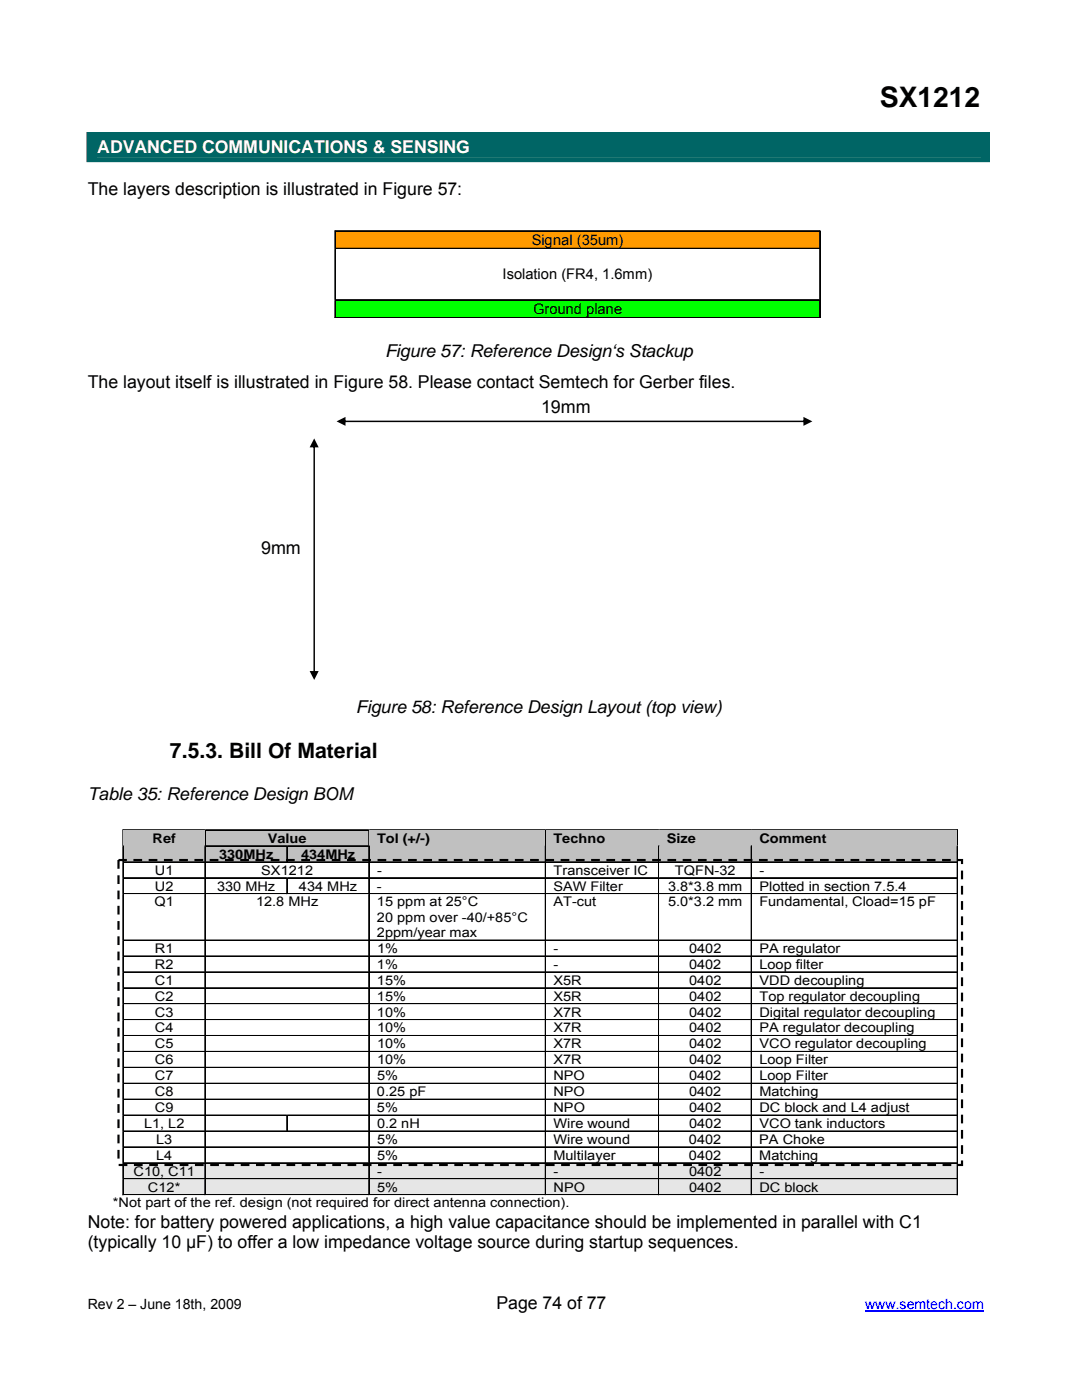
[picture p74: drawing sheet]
<svg xmlns="http://www.w3.org/2000/svg" width="216mm" height="279mm" viewBox="0 0 216 279" stroke-linecap="round" stroke-linejoin="round" font-family="sans-serif">
<defs><g id="words">
<text font-size="5.7" x="175.6" y="21.4">SX1212</text>
<text font-size="4.2" x="33.9" y="151.3">7.5.3. Bill Of Material</text>
<g font-size="3.6">
<text x="107.9" y="82.5">19mm</text>
<text x="52.1" y="110.5">9mm</text>
</g>
<text font-size="3.5" fill="#fff" x="19.4" y="30.6">ADVANCED COMMUNICATIONS &amp; SENSING</text>
<g font-size="3.5">
<text x="17.5" y="38.9">The layers description is illustrated in Figure 57:</text>
<text x="76.8" y="71.2">Figure 57: Reference Design‘s Stackup</text>
<text x="17.5" y="77.4">The layout itself is illustrated in Figure 58. Please contact Semtech for Gerber files.</text>
<text x="71" y="142.3">Figure 58: Reference Design Layout (top view)</text>
<text x="17.5" y="159.7">Table 35: Reference Design BOM</text>
<text x="17.5" y="245">Note: for battery powered applications, a high value capacitance should be implemented in parallel with C1</text>
<text x="17.5" y="249.1">(typically 10 µF) to offer a low impedance voltage source during startup sequences.</text>
<text x="99" y="261.3">Page 74 of 77</text>
</g>
<g font-size="2.9">
<text x="106.1" y="48.9">Signal (35um)</text>
<text x="100.3" y="55.8">Isolation (FR4, 1.6mm)</text>
<text x="106.4" y="62.7">Ground plane</text>
</g>
<text font-size="2.8" x="17.5" y="261.3">Rev 2 – June 18th, 2009</text>
<text font-size="2.8" fill="#00f" x="172.6" y="261.3">www.semtech.com</text>
<g font-size="2.7">
<text x="30.4" y="168.2">Ref</text>
<text x="43.7" y="171.4">330MHz</text>
<text x="53.4" y="168.2">Value</text>
<text x="60.1" y="171.4">434MHz</text>
<text x="75.2" y="168.2">Tol (+/-)</text>
<text x="110.4" y="168.2">Techno</text>
<text x="133.1" y="168.2">Size</text>
<text x="151.5" y="168.2">Comment</text>
<text x="30.9" y="174.6">U1</text>
<text x="30.9" y="177.7">U2</text>
<text x="43.3" y="177.7">330 MHz</text>
<text x="52.1" y="174.6">SX1212</text>
<text x="59.7" y="177.7">434 MHz</text>
<text x="75.2" y="177.7">-</text>
<text x="75.3" y="174.6">-</text>
<text x="110.4" y="177.7">SAW Filter</text>
<text x="110.5" y="174.6">Transceiver IC</text>
<text x="133.3" y="177.7">3.8*3.8 mm</text>
<text x="134.7" y="174.6">TQFN-32</text>
<text x="151.5" y="177.7">Plotted in section 7.5.4</text>
<text x="151.5" y="174.6">-</text>
<text x="30.8" y="180.9">Q1</text>
<text x="51.1" y="180.9">12.8 MHz</text>
<text x="75.2" y="180.9">15 ppm at 25°C</text>
<text x="75.2" y="184">20 ppm over -40/+85°C</text>
<text x="110.4" y="180.9">AT-cut</text>
<text x="133.3" y="180.9">5.0*3.2 mm</text>
<text x="151.5" y="180.9">Fundamental, Cload=15 pF</text>
<text x="30.9" y="190.2">R1</text>
<text x="75.2" y="187">2ppm/year max</text>
<text x="75.2" y="190.2">1%</text>
<text x="110.4" y="190.2">-</text>
<text x="137.5" y="190.2">0402</text>
<text x="151.5" y="190.2">PA regulator</text>
<text x="30.9" y="193.4">R2</text>
<text x="30.9" y="196.5">C1</text>
<text x="75.2" y="196.5">15%</text>
<text x="75.2" y="193.4">1%</text>
<text x="110.4" y="193.4">-</text>
<text x="110.5" y="196.5">X5R</text>
<text x="137.5" y="193.4">0402</text>
<text x="137.5" y="196.5">0402</text>
<text x="151.5" y="193.4">Loop filter</text>
<text x="151.5" y="196.5">VDD decoupling</text>
<text x="30.9" y="199.7">C2</text>
<text x="30.9" y="202.9">C3</text>
<text x="75.2" y="199.7">15%</text>
<text x="75.2" y="202.9">10%</text>
<text x="110.5" y="199.7">X5R</text>
<text x="110.5" y="202.9">X7R</text>
<text x="137.5" y="199.7">0402</text>
<text x="137.5" y="202.9">0402</text>
<text x="151.5" y="199.7">Top regulator decoupling</text>
<text x="151.5" y="202.9">Digital regulator decoupling</text>
<text x="30.9" y="206.1">C4</text>
<text x="30.9" y="209.2">C5</text>
<text x="75.2" y="209.2">10%</text>
<text x="75.2" y="206.1">10%</text>
<text x="110.5" y="209.2">X7R</text>
<text x="110.5" y="206.1">X7R</text>
<text x="137.5" y="209.2">0402</text>
<text x="137.5" y="206.1">0402</text>
<text x="151.5" y="206.1">PA regulator decoupling</text>
<text x="151.5" y="209.2">VCO regulator decoupling</text>
<text x="30.9" y="212.4">C6</text>
<text x="30.9" y="215.6">C7</text>
<text x="75.2" y="212.4">10%</text>
<text x="75.2" y="215.6">5%</text>
<text x="110.4" y="215.6">NPO</text>
<text x="110.5" y="212.4">X7R</text>
<text x="137.5" y="215.6">0402</text>
<text x="137.5" y="212.4">0402</text>
<text x="151.5" y="215.6">Loop Filter</text>
<text x="151.5" y="212.4">Loop Filter</text>
<text x="30.9" y="218.8">C8</text>
<text x="30.9" y="221.9">C9</text>
<text x="75.2" y="218.8">0.25 pF</text>
<text x="75.2" y="221.9">5%</text>
<text x="110.4" y="218.8">NPO</text>
<text x="110.4" y="221.9">NPO</text>
<text x="137.5" y="218.8">0402</text>
<text x="137.5" y="221.9">0402</text>
<text x="151.5" y="218.8">Matching</text>
<text x="151.5" y="221.9">DC block and L4 adjust</text>
<text x="28.7" y="225.1">L1, L2</text>
<text x="75.2" y="225.1">0.2 nH</text>
<text x="110.4" y="225.1">Wire wound</text>
<text x="137.5" y="225.1">0402</text>
<text x="151.5" y="225.1">VCO tank inductors</text>
<text x="31.2" y="228.3">L3</text>
<text x="31.2" y="231.5">L4</text>
<text x="75.2" y="228.3">5%</text>
<text x="75.2" y="231.5">5%</text>
<text x="110.4" y="228.3">Wire wound</text>
<text x="110.4" y="231.5">Multilayer</text>
<text x="137.5" y="231.5">0402</text>
<text x="137.5" y="228.3">0402</text>
<text x="151.5" y="228.3">PA Choke</text>
<text x="151.5" y="231.5">Matching</text>
<text x="26.6" y="234.6">C10, C11</text>
<text x="29.5" y="237.8">C12*</text>
<text x="75.2" y="234.6">-</text>
<text x="75.2" y="237.8">5%</text>
<text x="110.4" y="234.6">-</text>
<text x="110.4" y="237.8">NPO</text>
<text x="137.5" y="234.6">0402</text>
<text x="137.5" y="237.8">0402</text>
<text x="151.5" y="234.6">-</text>
<text x="151.5" y="237.8">DC block</text>
<text x="22.5" y="241">*Not part of the ref. design (not required for direct antenna connection).</text>
</g>
</g></defs>
<g fill="#006565">
<path d="M17.3 26.3h180.2v6.1h-180.2z"/>
<path d="M19.4 27.3h176.2v4.1h-176.2z"/>
</g>
<g fill="#ff9a00">
<path d="M67 46.2h1.5v3.4h-1.5z"/>
<path d="M68.5 46.2h95.1v3.4h-95.1z"/>
</g>
<path d="M66.8 46.1l.2 .1zM66.8 49.6l.2 .1zM163.6 46.1l.1 .1zM163.6 49.6h.1v.1h-.1z" fill="#000"/>
<path d="M66.8 49.6h96.9M66.9 46.2v3.4M66.9 49.7v10.1M67 46.1h96.6M67 49.6h96.6M163.6 46v13.8M163.6 46.2v3.4M163.6 49.7v10.1M163.7 46h-96.9v13.8" fill="none" stroke="#000" stroke-width=".2"/>
<g fill="#0f0">
<path d="M67 59.9h1.5v3.4h-1.5z"/>
<path d="M68.5 59.9h95.1v3.4h-95.1z"/>
</g>
<path d="M66.8 59.8l.2 .1zM163.6 59.8l.1 .1zM66.8 63.3l.2 .2zM163.6 63.3h.1v.2h-.1z" fill="#000"/>
<path d="M66.9 59.9v3.4M67 59.9h96.6M163.6 59.8v3.7M163.6 59.9v3.4M163.7 59.8h-96.9v3.7M66.8 63.3h96.9M67 63.4h96.6" fill="none" stroke="#000" stroke-width=".2"/>
<path d="M68.5 84l92.1-.1 .2 .2-.2 .1h-92zM67.2 84.1l1.7-.9v1.8zM160.3 83.2l1.8 .9-1.8 .9z" fill="#010101"/>
<path d="M172.6 261.7h23.7" fill="none" stroke="#00f" stroke-width=".21"/>
<path d="M62.6 88.9l.2 .1v45.2l-.1 .2-.2-.2zM62.7 87.5l.9 1.8h-1.8zM61.8 133.9h1.8l-.9 1.8z" fill="#010101"/>
<path d="M22.5 162.6h170v79.2h-170z" fill="#fff"/>
<g fill="#c0c0c0">
<path d="M41 165.7h1.5v3h-1.5z"/>
<path d="M72.1 165.7h1.5v3h-1.5z"/>
</g>
<path d="M41 168.8h32.6" fill="none" stroke="#c0c0c0" stroke-width=".2"/>
<path d="M42.5 165.7h29.6v3h-29.6z" fill="#c0c0c0"/>
<path d="M24.5 165.6l.2 .1zM40.9 165.6l.1 .1zM73.6 165.6l.1 .1zM108.8 165.6l.1 .1zM131.4 165.6l.2 .1zM149.9 165.6l.1 .1zM191 165.6l.1 .1z" fill="#000"/>
<g fill="none" stroke="#000" stroke-width=".2">
<path d="M24.6 165.7v3.1M24.7 165.7h16.2M40.9 165.6v3.2M40.9 165.7v3.1M41 165.7h32.6M73.6 165.6v3.2M73.7 165.7v3.1M73.7 165.7h35.1M108.8 165.6v3.2M108.9 165.7v3.1M108.9 165.7h22.5M131.4 165.6v3.2"/>
<path d="M131.5 165.7v3.1M131.6 165.7h18.3M149.9 165.6v3.2M150 165.7v3.1M150 165.7h41M191 165.6v3.2M191.1 165.7v3.1M191.1 165.6h-166.6v3.2"/>
</g>
<g fill="#c0c0c0">
<path d="M24.7 165.7h1.5v3h-1.5z"/>
<path d="M39.4 165.7h1.5v3h-1.5z"/>
<path d="M24.7 168.7h16.2v3.3h-16.2z"/>
<path d="M26.2 165.7h13.2v3h-13.2z"/>
<path d="M41 168.9h1.5v3.1h-1.5z"/>
<path d="M55.7 168.9h1.5v3.1h-1.5z"/>
</g>
<path d="M41 172h16.2" fill="none" stroke="#c0c0c0" stroke-width=".2"/>
<g fill="#c0c0c0">
<path d="M42.5 168.9h13.2v3.1h-13.2z"/>
<path d="M57.4 168.9h1.5v3.1h-1.5z"/>
<path d="M72.1 168.9h1.5v3.1h-1.5z"/>
</g>
<path d="M57.4 172h16.2" fill="none" stroke="#c0c0c0" stroke-width=".2"/>
<g fill="#c0c0c0">
<path d="M58.9 168.9h13.2v3.1h-13.2z"/>
<path d="M73.7 165.7h1.5v3h-1.5z"/>
<path d="M107.3 165.7h1.5v3h-1.5z"/>
<path d="M73.7 168.7h35.1v3.3h-35.1z"/>
<path d="M75.2 165.7h32.1v3h-32.1z"/>
<path d="M108.9 165.7h1.5v3h-1.5z"/>
<path d="M129.9 165.7h1.5v3h-1.5z"/>
<path d="M108.9 168.7h22.5v3.3h-22.5z"/>
<path d="M110.4 165.7h19.5v3h-19.5z"/>
<path d="M131.6 165.7h1.5v3h-1.5z"/>
<path d="M148.4 165.7h1.5v3h-1.5z"/>
<path d="M131.6 168.7h18.3v3.3h-18.3z"/>
<path d="M133.1 165.7h15.3v3h-15.3z"/>
<path d="M150 165.7h1.5v3h-1.5z"/>
<path d="M189.5 165.7h1.5v3h-1.5z"/>
<path d="M150 168.7h41v3.3h-41z"/>
<path d="M151.5 165.7h38v3h-38z"/>
</g>
<g fill="#000">
<path d="M24.5 168.8l.2 .1zM24.5 172l.2 .1zM24.5 175.2l.2 .1zM24.5 178.4l.2 .1zM40.9 168.8l.1 .1zM40.9 172l.1 .1zM40.9 175.2l.1 .1zM40.9 178.4l.1 .1zM57.2 168.8l.2 .1zM57.2 172l.2 .1zM57.2 175.2l.2 .1zM57.2 178.4l.2 .1z"/>
<path d="M73.6 168.8l.1 .1zM73.6 172l.1 .1zM73.6 175.2l.1 .1zM73.6 178.4l.1 .1zM108.8 168.8l.1 .1zM108.8 172l.1 .1zM108.8 175.2l.1 .1zM108.8 178.4l.1 .1zM131.4 168.8l.2 .1zM131.4 172l.2 .1zM131.4 175.2l.2 .1zM131.4 178.4l.2 .1z"/>
<path d="M149.9 168.8l.1 .1zM149.9 172l.1 .1zM149.9 175.2l.1 .1zM149.9 178.4l.1 .1zM191 168.8l.1 .1zM191 172l.1 .1zM191 175.2l.1 .1zM191 178.4l.1 .1zM24.5 187.6l.2 .1zM24.5 190.8l.2 .1zM24.5 194l.2 .1zM24.5 197.1l.2 .2z"/>
<path d="M40.9 187.6l.1 .1zM40.9 190.8l.1 .1zM40.9 194l.1 .1zM40.9 197.1l.1 .2zM73.6 187.6l.1 .1zM73.6 190.8l.1 .1zM73.6 194l.1 .1zM73.6 197.1l.1 .2zM108.8 187.6l.1 .1zM108.8 190.8l.1 .1zM108.8 194l.1 .1zM108.8 197.1l.1 .2z"/>
<path d="M131.4 187.6l.2 .1zM131.4 190.8l.2 .1zM131.4 194l.2 .1zM131.4 197.1l.2 .2zM149.9 187.6l.1 .1zM149.9 190.8l.1 .1zM149.9 194l.1 .1zM149.9 197.1l.1 .2zM191 187.6l.1 .1zM191 190.8l.1 .1zM191 194l.1 .1zM191 197.1l.1 .2z"/>
<path d="M24.5 200.3l.2 .1zM24.5 203.5l.2 .1zM24.5 206.7l.2 .1zM24.5 209.8l.2 .2zM24.5 213l.2 .1zM24.5 216.2l.2 .1zM24.5 219.4l.2 .1zM40.9 200.3l.1 .1zM40.9 203.5l.1 .1zM40.9 206.7l.1 .1zM40.9 209.8l.1 .2zM40.9 213l.1 .1z"/>
<path d="M40.9 216.2l.1 .1zM40.9 219.4l.1 .1zM73.6 200.3l.1 .1zM73.6 203.5l.1 .1zM73.6 206.7l.1 .1zM73.6 209.8l.1 .2zM73.6 213l.1 .1zM73.6 216.2l.1 .1zM73.6 219.4l.1 .1zM108.8 200.3l.1 .1zM108.8 203.5l.1 .1zM108.8 206.7l.1 .1z"/>
<path d="M108.8 209.8l.1 .2zM108.8 213l.1 .1zM108.8 216.2l.1 .1zM108.8 219.4l.1 .1zM131.4 200.3l.2 .1zM131.4 203.5l.2 .1zM131.4 206.7l.2 .1zM131.4 209.8l.2 .2zM131.4 213l.2 .1zM131.4 216.2l.2 .1zM131.4 219.4l.2 .1zM149.9 200.3l.1 .1z"/>
<path d="M149.9 203.5l.1 .1zM149.9 206.7l.1 .1zM149.9 209.8l.1 .2zM149.9 213l.1 .1zM149.9 216.2l.1 .1zM149.9 219.4l.1 .1zM191 200.3l.1 .1zM191 203.5l.1 .1zM191 206.7l.1 .1zM191 209.8l.1 .2zM191 213l.1 .1zM191 216.2l.1 .1z"/>
<path d="M191 219.4l.1 .1zM24.5 222.5l.2 .2zM24.5 225.7l.2 .1zM24.5 228.9l.2 .1zM40.9 222.5l.1 .2zM40.9 225.7l.1 .1zM40.9 228.9l.1 .1zM57.2 222.5l.2 .2zM57.2 225.7l.2 .1zM73.6 222.5l.1 .2zM73.6 225.7l.1 .1zM73.6 228.9l.1 .1z"/>
<path d="M108.8 222.5l.1 .2zM108.8 225.7l.1 .1zM108.8 228.9l.1 .1zM131.4 222.5l.2 .2zM131.4 225.7l.2 .1zM131.4 228.9l.2 .1zM149.9 222.5l.1 .2zM149.9 225.7l.1 .1zM149.9 228.9l.1 .1zM191 222.5l.1 .2zM191 225.7l.1 .1zM191 228.9l.1 .1z"/>
</g>
<g fill="none" stroke="#000" stroke-width=".2">
<path d="M24.5 172h166.6M24.5 175.2h166.6M24.5 178.3h166.6M24.6 168.9v3.1M24.6 172.1v3.1M24.6 175.3v3.1M24.6 178.5v9.1M24.7 168.8h-.2v63.3M24.7 172.1h16.2M24.7 175.2h16.2M24.7 178.4h16.2M40.9 168.9v3.1"/>
<path d="M40.9 172.1v3.1M40.9 175.3v3.1M40.9 178.5v9.1M41 168.8h16.2M41 172.1h16.2M41 175.2h16.2M57.2 168.8v3.3M57.2 175.2v3.3l-16.2-.1M57.3 168.9v3.1M57.3 175.3v3.1M57.4 168.8h16.2M57.4 172.1h16.2"/>
<path d="M57.4 175.2h16.2M57.4 178.4h16.2M73.6 168.8v63.3M73.7 168.9v3.1M73.7 172.1v3.1M73.7 175.3v3.1M73.7 178.5v9.1M73.7 172.1h35.1M73.7 175.2h35.1M73.7 178.4h35.1M73.7 168.8h-32.8v63.3M108.9 168.9v3.1"/>
<path d="M108.9 172.1v3.1M108.9 175.3v3.1M108.9 178.5v9.1M108.9 168.8h-.1v63.3M108.9 172.1h22.5M108.9 175.2h22.5M108.9 178.4h22.5M131.5 168.9v3.1M131.5 172.1v3.1M131.5 175.3v3.1M131.5 178.5v9.1M131.6 168.8h-.2v63.3"/>
<path d="M131.6 172.1h18.3M131.6 175.2h18.3M131.6 178.4h18.3M150 168.9v3.1M150 172.1v3.1M150 175.3v3.1M150 178.5v9.1M150 168.8h-.1v63.3M150 172.1h41M150 175.2h41M150 178.4h41M191.1 168.9v3.1"/>
<path d="M191.1 172.1v3.1M191.1 175.3v3.1M191.1 178.5v9.1M191.1 168.8h-.1v63.3M24.5 187.6h166.6M24.5 190.8h166.6M24.5 194h166.6M24.5 197.1h166.6M24.6 187.7v3.1M24.6 190.9v3.1M24.6 194.1v3M24.6 197.3v3"/>
<path d="M24.7 187.7h16.2M24.7 190.8h16.2M24.7 194h16.2M24.7 197.2h16.2M40.9 187.7v3.1M40.9 190.9v3.1M40.9 194.1v3M40.9 197.3v3M41 187.7h32.6M41 190.8h32.6M41 194h32.6M41 197.2h32.6"/>
<path d="M73.7 187.7v3.1M73.7 190.9v3.1M73.7 194.1v3M73.7 197.3v3M73.7 187.7h35.1M73.7 190.8h35.1M73.7 194h35.1M73.7 197.2h35.1M108.9 187.7v3.1M108.9 190.9v3.1M108.9 194.1v3M108.9 197.3v3"/>
<path d="M108.9 187.7h22.5M108.9 190.8h22.5M108.9 194h22.5M108.9 197.2h22.5M131.5 187.7v3.1M131.5 190.9v3.1M131.5 194.1v3M131.5 197.3v3M131.6 187.7h18.3M131.6 190.8h18.3M131.6 194h18.3M131.6 197.2h18.3"/>
<path d="M150 187.7v3.1M150 190.9v3.1M150 194.1v3M150 197.3v3M150 187.7h41M150 190.8h41M150 194h41M150 197.2h41M191.1 187.7v3.1M191.1 190.9v3.1M191.1 194.1v3M191.1 197.3v3"/>
<path d="M24.5 200.3h166.6M24.5 203.5h166.6M24.5 206.7h166.6M24.5 209.8h166.6M24.5 213h166.6M24.5 216.2h166.6M24.5 219.4h166.6M24.6 200.4v3.1M24.6 203.6v3.1M24.6 206.8v3M24.6 210v3M24.6 213.1v3.1"/>
<path d="M24.6 216.3v3.1M24.6 219.5v3M24.7 200.4h16.2M24.7 203.5h16.2M24.7 206.7h16.2M24.7 209.9h16.2M24.7 213.1h16.2M24.7 216.2h16.2M24.7 219.4h16.2M40.9 200.4v3.1M40.9 203.6v3.1M40.9 206.8v3"/>
<path d="M40.9 210v3M40.9 213.1v3.1M40.9 216.3v3.1M40.9 219.5v3M41 200.4h32.6M41 203.5h32.6M41 206.7h32.6M41 209.9h32.6M41 213.1h32.6M41 216.2h32.6M41 219.4h32.6M73.7 200.4v3.1"/>
<path d="M73.7 203.6v3.1M73.7 206.8v3M73.7 210v3M73.7 213.1v3.1M73.7 216.3v3.1M73.7 219.5v3M73.7 200.4h35.1M73.7 203.5h35.1M73.7 206.7h35.1M73.7 209.9h35.1M73.7 213.1h35.1M73.7 216.2h35.1"/>
<path d="M73.7 219.4h35.1M108.9 200.4v3.1M108.9 203.6v3.1M108.9 206.8v3M108.9 210v3M108.9 213.1v3.1M108.9 216.3v3.1M108.9 219.5v3M108.9 200.4h22.5M108.9 203.5h22.5M108.9 206.7h22.5M108.9 209.9h22.5"/>
<path d="M108.9 213.1h22.5M108.9 216.2h22.5M108.9 219.4h22.5M131.5 200.4v3.1M131.5 203.6v3.1M131.5 206.8v3M131.5 210v3M131.5 213.1v3.1M131.5 216.3v3.1M131.5 219.5v3M131.6 200.4h18.3M131.6 203.5h18.3"/>
<path d="M131.6 206.7h18.3M131.6 209.9h18.3M131.6 213.1h18.3M131.6 216.2h18.3M131.6 219.4h18.3M150 200.4v3.1M150 203.6v3.1M150 206.8v3M150 210v3M150 213.1v3.1M150 216.3v3.1M150 219.5v3"/>
<path d="M150 200.4h41M150 203.5h41M150 206.7h41M150 209.9h41M150 213.1h41M150 216.2h41M150 219.4h41M191.1 200.4v3.1M191.1 203.6v3.1M191.1 206.8v3M191.1 210v3M191.1 213.1v3.1"/>
<path d="M191.1 216.3v3.1M191.1 219.5v3M24.5 222.5h166.6M24.5 225.7h166.6M24.5 228.9h166.6M24.6 222.7v3M24.6 225.8v3.1M24.6 229v3.1M24.7 222.6h16.2M24.7 225.8h16.2M24.7 228.9h16.2M40.9 222.7v3"/>
<path d="M40.9 225.8v3.1M40.9 229v3.1M41 222.6h16.2M41 225.8h16.2M41 228.9h32.6M57.2 222.5v3.3M57.3 222.7v3M57.4 222.6h16.2M57.4 225.8h16.2M73.7 222.7v3M73.7 225.8v3.1M73.7 229v3.1"/>
<path d="M73.7 222.6h35.1M73.7 225.8h35.1M73.7 228.9h35.1M108.9 222.7v3M108.9 225.8v3.1M108.9 229v3.1M108.9 222.6h22.5M108.9 225.8h22.5M108.9 228.9h22.5M131.5 222.7v3M131.5 225.8v3.1M131.5 229v3.1"/>
<path d="M131.6 222.6h18.3M131.6 225.8h18.3M131.6 228.9h18.3M150 222.7v3M150 225.8v3.1M150 229v3.1M150 222.6h41M150 225.8h41M150 228.9h41M191.1 222.7v3M191.1 225.8v3.1M191.1 229v3.1"/>
</g>
<g fill="#e6e6e6">
<path d="M24.7 232.2h16.2v3h-16.2z"/>
<path d="M41 232.2h32.6v3h-32.6z"/>
<path d="M73.7 232.2h35.1v3h-35.1z"/>
<path d="M108.9 232.2h1.5v3h-1.5z"/>
<path d="M129.9 232.2h1.5v3h-1.5z"/>
<path d="M110.4 232.2h19.5v3h-19.5z"/>
<path d="M131.6 232.2h18.3v3h-18.3z"/>
<path d="M150 232.2h41v3h-41z"/>
</g>
<path d="M24.5 232.1l.2 .1zM40.9 232.1l.1 .1zM73.6 232.1l.1 .1zM108.8 232.1l.1 .1zM131.4 232.1l.2 .1zM149.9 232.1l.1 .1zM191 232.1l.1 .1z" fill="#000"/>
<g fill="none" stroke="#000" stroke-width=".2">
<path d="M24.6 232.2v3M24.7 232.1h16.2M40.9 232.1v3.1M40.9 232.2v3M41 232.1h32.6M73.6 232.1v3.1M73.7 232.2v3M73.7 232.1h35.1M108.8 232.1v3.1M108.9 232.2v3M108.9 232.1h22.5M131.4 232.1v3.1"/>
<path d="M131.5 232.2v3M131.6 232.1h18.3M149.9 232.1v3.1M150 232.2v3M150 232.1h41M191 232.1v3.1M191.1 232.2v3M191.1 232.1h-166.6v3.1"/>
</g>
<g fill="#e6e6e6">
<path d="M24.7 235.4h1.5v3h-1.5z"/>
<path d="M39.4 235.4h1.5v3h-1.5z"/>
</g>
<path d="M24.7 238.4h16.2" fill="none" stroke="#e6e6e6" stroke-width=".2"/>
<path d="M26.2 235.4h13.2v3h-13.2z" fill="#e6e6e6"/>
<path d="M23.6 171.6h168.4v60.9h-168.4z" fill="none" stroke="#010101" stroke-width=".43" stroke-dasharray="1.7 1.3" stroke-linecap="butt"/>
<g fill="#e6e6e6">
<path d="M41 235.4h1.5v3h-1.5z"/>
<path d="M72.1 235.4h1.5v3h-1.5z"/>
</g>
<path d="M41 238.4h32.6" fill="none" stroke="#e6e6e6" stroke-width=".2"/>
<g fill="#e6e6e6">
<path d="M42.5 235.4h29.6v3h-29.6z"/>
<path d="M73.7 235.4h1.5v3h-1.5z"/>
<path d="M107.3 235.4h1.5v3h-1.5z"/>
</g>
<path d="M73.7 238.4h35.1" fill="none" stroke="#e6e6e6" stroke-width=".2"/>
<g fill="#e6e6e6">
<path d="M75.2 235.4h32.1v3h-32.1z"/>
<path d="M108.9 235.4h1.5v3h-1.5z"/>
<path d="M129.9 235.4h1.5v3h-1.5z"/>
</g>
<path d="M108.9 238.4h22.5" fill="none" stroke="#e6e6e6" stroke-width=".2"/>
<g fill="#e6e6e6">
<path d="M110.4 235.4h19.5v3h-19.5z"/>
<path d="M131.6 235.4h1.5v3h-1.5z"/>
<path d="M148.4 235.4h1.5v3h-1.5z"/>
</g>
<path d="M131.6 238.4h18.3" fill="none" stroke="#e6e6e6" stroke-width=".2"/>
<g fill="#e6e6e6">
<path d="M133.1 235.4h15.3v3h-15.3z"/>
<path d="M150 235.4h1.5v3h-1.5z"/>
<path d="M189.5 235.4h1.5v3h-1.5z"/>
</g>
<path d="M150 238.4h41" fill="none" stroke="#e6e6e6" stroke-width=".2"/>
<path d="M151.5 235.4h38v3h-38z" fill="#e6e6e6"/>
<g fill="#000">
<path d="M24.5 235.2l.2 .2zM24.5 238.4l.2 .1zM40.9 235.2l.1 .2zM40.9 238.4l.1 .1zM73.6 235.2l.1 .2zM73.6 238.4l.1 .1zM108.8 235.2l.1 .2zM108.8 238.4l.1 .1zM131.4 235.2l.2 .2zM131.4 238.4l.2 .1zM149.9 235.2l.1 .2zM149.9 238.4l.1 .1z"/>
<path d="M191 235.2l.1 .2zM191 238.4l.1 .1z"/>
</g>
<g fill="none" stroke="#000" stroke-width=".2">
<path d="M24.5 238.4h166.6M24.6 235.4v3M24.7 235.3h16.2M24.7 238.5h16.2M40.9 235.2v3.3M40.9 235.4v3M41 235.3h32.6M41 238.5h32.6M73.6 235.2v3.3M73.7 235.4v3M73.7 235.3h35.1M73.7 238.5h35.1"/>
<path d="M108.8 235.2v3.3M108.9 235.4v3M108.9 235.3h22.5M108.9 238.5h22.5M131.4 235.2v3.3M131.5 235.4v3M131.6 235.3h18.3M131.6 238.5h18.3M149.9 235.2v3.3M150 235.4v3M150 235.3h41M150 238.5h41"/>
<path d="M191 235.2v3.3M191.1 235.4v3M191.1 235.2h-166.6v3.3"/>
</g>
<use href="#words"/>
</svg>
